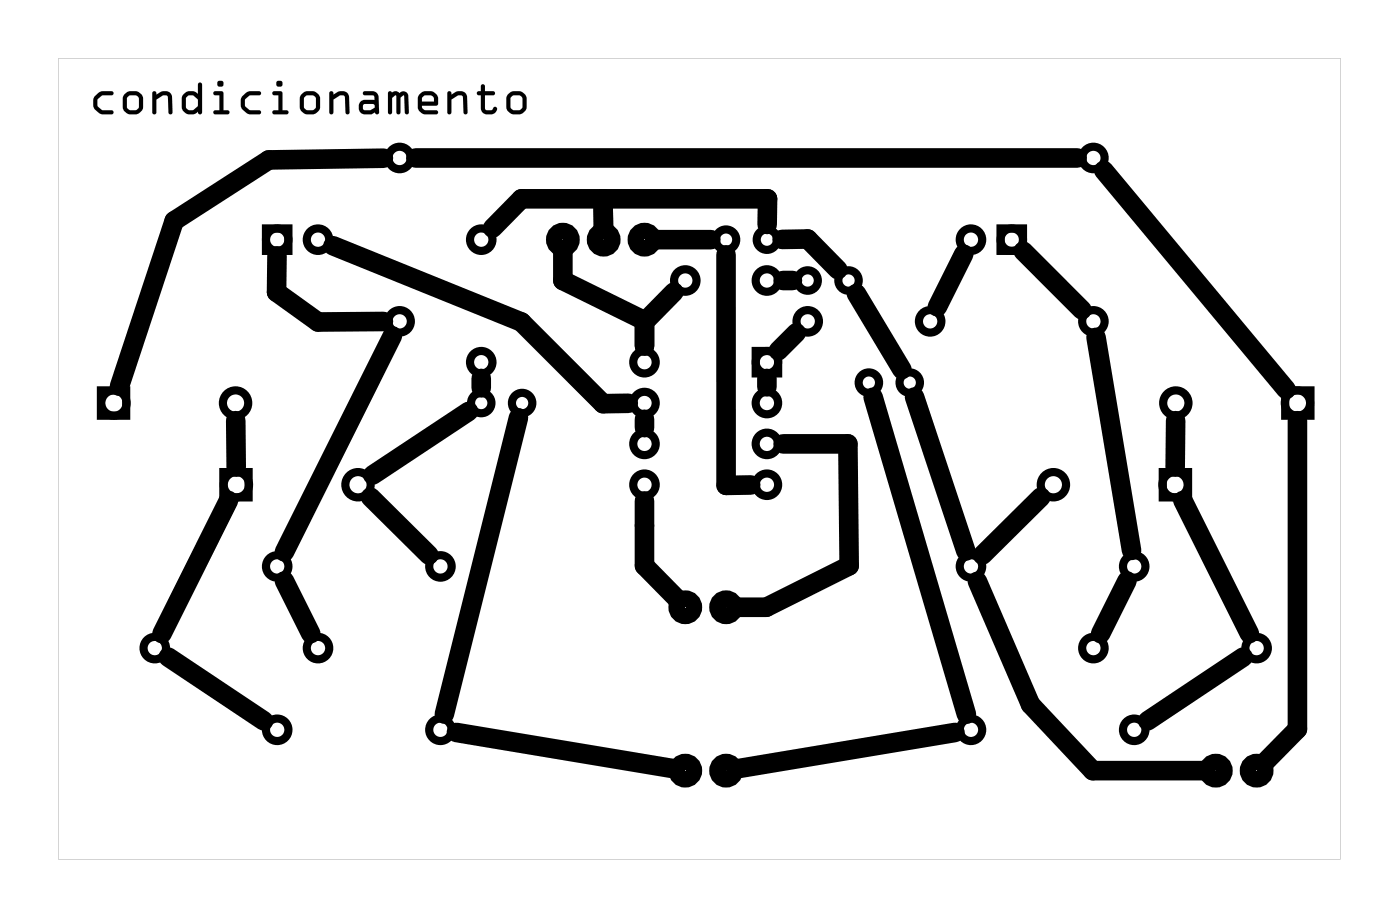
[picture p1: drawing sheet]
<svg xmlns="http://www.w3.org/2000/svg" width="87mm" height="57mm" viewBox="0 0 87 57" stroke-linecap="round" stroke-linejoin="round" font-family="sans-serif">
<g fill="#000">
<path d="M5.9 5.9l.4-.2h.6a.13 .13 0 0 1 .2 .1 .13 .13 0 0 1-.2 .1h-.5l-.3 .3v.4l.2 .2 .6 .1a.13 .13 0 0 1 .2 .1 .13 .13 0 0 1-.2 .1h-.5l-.2-.1a.73 .73 0 0 1-.3-1.1zM5.9 5.9a.74 .74 0 0 0 0 .9l.4 .3h.6a.13 .13 0 0 0 .2-.1 .13 .13 0 0 0-.2-.1l-.5-.1-.3-.3v-.3l.2-.2 .6-.1a.13 .13 0 0 0 .2-.1 .13 .13 0 0 0-.2-.1h-.6zM7.8 5.9l.3-.2h.4l.3 .1a1.02 1.02 0 0 1 .1 .9l-.1 .2-.2 .2h-.6l-.2-.2a1.05 1.05 0 0 1-.2-.9zM7.8 5.9l-.1 .1a1.05 1.05 0 0 0 .1 .9l.2 .2h.6l.2-.2 .1-.2a1.02 1.02 0 0 0-.1-.9l-.4-.1a.64 .64 0 0 0-.6 .2zM7.9 6v.7l.2 .2 .4-.1 .1-.1v-.6l-.2-.2h-.3zM7.9 6l.2-.1h.3l.2 .2v.6l-.1 .1-.4 .1-.2-.2zM9.5 5.7h.2v.2a.57 .57 0 0 1 1 .1v1a.13 .13 0 0 1-.1 .1 .13 .13 0 0 1-.1-.1v-1l-.2-.1h-.2l-.4 .3v.8a.13 .13 0 0 1-.1 .1 .13 .13 0 0 1-.1-.1zM9.5 5.7v1.3a.13 .13 0 0 0 .1 .1 .13 .13 0 0 0 .1-.1v-.8l.4-.3h.2l.2 .1v1a.13 .13 0 0 0 .1 .1 .13 .13 0 0 0 .1-.1v-1a.49 .49 0 0 0-.7-.3l-.3 .2v-.2zM11.4 5.9l.4-.2h.3l.2 .1v-.5a.13 .13 0 0 1 .1-.2 .14 .14 0 0 1 .2 .2v1.7a.13 .13 0 0 1-.2 .1 .13 .13 0 0 1-.1-.2l-.3 .2h-.3l-.3-.2a1.07 1.07 0 0 1-.1-.9zM11.4 5.9l-.1 .1a1.07 1.07 0 0 0 .1 .9l.3 .2h.3l.3-.2a.13 .13 0 0 0 .1 .2 .13 .13 0 0 0 .2-.1v-1.7a.14 .14 0 0 0-.2-.2 .13 .13 0 0 0-.1 .2v.5l-.2-.1h-.3zM11.6 6v.7l.1 .1h.3l.3-.2v-.4l-.3-.3h-.2zM11.6 6l.2-.1h.2l.3 .3v.4l-.3 .2h-.3l-.1-.1zM13.3 5.7h.6v1.2h.3a.13 .13 0 0 1 .1 .1 .13 .13 0 0 1-.1 .1h-.8a.13 .13 0 0 1-.1-.1 .13 .13 0 0 1 .1-.1h.3v-1h-.3zM13.3 5.7l.1 .2h.3v1h-.3a.13 .13 0 0 0-.1 .1 .13 .13 0 0 0 .1 .1h.8a.13 .13 0 0 0 .1-.1 .13 .13 0 0 0-.1-.1h-.3v-1.2zM13.5 5.2a.2 .2 0 0 1 .4 0 .2 .2 0 0 1-.4 0zM13.5 5.2a.2 .2 0 0 0 .4 0 .2 .2 0 0 0-.4 0zM15.1 5.9l.4-.2h.6a.13 .13 0 0 1 .2 .1 .13 .13 0 0 1-.2 .1h-.6l-.3 .3 .1 .4 .2 .2 .6 .1a.13 .13 0 0 1 .2 .1 .13 .13 0 0 1-.2 .1h-.5l-.3-.1a.73 .73 0 0 1-.2-1.1zM15.1 5.9a.74 .74 0 0 0 0 .9l.4 .3h.6a.13 .13 0 0 0 .1-.1 .13 .13 0 0 0-.1-.1l-.6-.1-.3-.3 .1-.3 .2-.2 .6-.1a.13 .13 0 0 0 .1-.1 .13 .13 0 0 0-.1-.1h-.6zM17 5.7h.5l.1 1.2h.2a.13 .13 0 0 1 .2 .1 .13 .13 0 0 1-.2 .1h-.7a.13 .13 0 0 1-.2-.1 .13 .13 0 0 1 .2-.1h.2v-1h-.3zM17 5.7v.2h.3v1h-.2a.13 .13 0 0 0-.2 .1 .13 .13 0 0 0 .2 .1h.7a.13 .13 0 0 0 .2-.1 .13 .13 0 0 0-.2-.1h-.2l-.1-1.2zM17.2 5.2a.2 .2 0 0 1 .4 0 .2 .2 0 0 1-.4 0zM17.2 5.2a.2 .2 0 0 0 .4 0 .2 .2 0 0 0-.4 0zM18.8 5.9l.3-.2h.4l.3 .1a1.02 1.02 0 0 1 .1 .9v.2l-.3 .2h-.5l-.3-.2a1.05 1.05 0 0 1-.1-.9zM18.8 5.9l-.1 .1a1.05 1.05 0 0 0 .1 .9l.3 .2h.5l.3-.2v-.2a1.02 1.02 0 0 0-.1-.9l-.4-.1a.64 .64 0 0 0-.6 .2zM19 6l-.1 .7 .2 .2 .4-.1 .2-.1-.1-.6-.2-.2h-.3zM19 6l.1-.1h.3l.2 .2 .1 .6-.2 .1-.4 .1-.2-.2zM20.5 5.7h.2l.1 .2a.57 .57 0 0 1 .9 .1l.1 1a.13 .13 0 0 1-.2 .1 .13 .13 0 0 1-.1-.1v-1l-.2-.1h-.1l-.4 .3v.8a.13 .13 0 0 1-.2 .1 .13 .13 0 0 1-.1-.1zM20.5 5.7v1.3a.13 .13 0 0 0 .1 .1 .13 .13 0 0 0 .1-.1v-.8l.5-.3h.1l.2 .1v1a.13 .13 0 0 0 .1 .1 .13 .13 0 0 0 .2-.1l-.1-1a.49 .49 0 0 0-.7-.3l-.3 .2v-.2zM22.6 5.7h.6a.38 .38 0 0 1 .4 .3v1a.13 .13 0 0 1-.1 .1 .13 .13 0 0 1-.2-.1l-.2 .1h-.4a.46 .46 0 0 1-.4-.4 .46 .46 0 0 1 .4-.5h.6v-.2l-.1-.1h-.5zM22.6 5.7l.1 .2h.5l.1 .1v.2h-.6a.46 .46 0 0 0-.4 .5 .46 .46 0 0 0 .4 .4h.4l.2-.1a.13 .13 0 0 0 .2 .1 .13 .13 0 0 0 .1-.1v-1a.38 .38 0 0 0-.4-.3zM22.6 6.5v.2l.1 .1 .4 .1 .2-.2-.1-.2zM22.6 6.5h.6l.1 .2-.2 .2-.4-.1-.1-.1zM24.2 5.7h.1l.1 .1a.31 .31 0 0 1 .5 0 .31 .31 0 0 1 .3-.1 .31 .31 0 0 1 .2 .3l.1 1a.13 .13 0 0 1-.2 .1 .13 .13 0 0 1-.1-.1l-.1-1.1-.2 .2v.9a.13 .13 0 0 1-.1 .1 .13 .13 0 0 1-.1-.1v-1l-.1-.1-.2 .2v.9a.13 .13 0 0 1-.1 .1 .13 .13 0 0 1-.2-.1zM24.2 5.7l-.1 1.3a.13 .13 0 0 0 .2 .1 .13 .13 0 0 0 .1-.1v-.9l.2-.2 .1 .1v1a.13 .13 0 0 0 .1 .1 .13 .13 0 0 0 .1-.1v-.9l.2-.2 .1 1.1a.13 .13 0 0 0 .1 .1 .13 .13 0 0 0 .1-.1v-1.1l-.3-.2-.2 .1a.31 .31 0 0 0-.5 0l-.1-.1zM26.1 5.9l.4-.2h.4l.2 .1 .2 .3-.1 .4-.9 .1 .1 .2 .7 .1a.13 .13 0 0 1 .2 .1 .13 .13 0 0 1-.2 .1h-.7l-.3-.2a1.05 1.05 0 0 1-.1-.9zM26.1 5.9l-.1 .1a1.05 1.05 0 0 0 .1 .9l.3 .2h.7a.13 .13 0 0 0 .2-.1 .13 .13 0 0 0-.2-.1l-.7-.1-.1-.1v-.1h.8l.2-.2a.57 .57 0 0 0-.2-.6l-.3-.1a.64 .64 0 0 0-.7 .2zM26.3 6v.3h.7v-.2l-.1-.2h-.5zM26.3 6l.1-.1h.5l.1 .2v.2h-.7zM27.9 5.7h.2v.2a.57 .57 0 0 1 1 .1v1a.13 .13 0 0 1-.1 .1 .13 .13 0 0 1-.2-.1v-1l-.1-.1h-.2l-.4 .3v.8a.13 .13 0 0 1-.1 .1 .13 .13 0 0 1-.2-.1zM27.9 5.7l-.1 1.3a.13 .13 0 0 0 .2 .1 .13 .13 0 0 0 .1-.1v-.8l.4-.3h.2l.1 .1v1a.13 .13 0 0 0 .2 .1 .13 .13 0 0 0 .1-.1v-1a.49 .49 0 0 0-.8-.3l-.2 .2v-.2zM30 5.3h.2v.4h.5a.13 .13 0 0 1 .1 .1 .13 .13 0 0 1-.1 .1h-.5v.9l.1 .1 .4-.1a.14 .14 0 0 1 .1-.2 .14 .14 0 0 1 .1 .2 .54 .54 0 0 1-.5 .3 .54 .54 0 0 1-.5-.4v-.8h-.1a.13 .13 0 0 1-.1-.1 .13 .13 0 0 1 .1-.1h.1zM30 5.3l-.1 .4h-.1a.13 .13 0 0 0-.1 .1 .13 .13 0 0 0 .1 .1h.1v.8a.54 .54 0 0 0 .5 .4 .54 .54 0 0 0 .5-.3 .15 .15 0 0 0-.1-.2 .15 .15 0 0 0-.2 .2l-.3 .1-.1-.1v-.9h.5a.13 .13 0 0 0 .1-.1 .13 .13 0 0 0-.1-.1h-.5v-.4zM31.6 5.9l.4-.2h.4l.2 .1a1.02 1.02 0 0 1 .2 .9l-.1 .2-.3 .2h-.5l-.3-.2a1.05 1.05 0 0 1-.1-.9zM31.6 5.9l-.1 .1a1.05 1.05 0 0 0 .1 .9l.3 .2h.5l.3-.2 .1-.2a1.02 1.02 0 0 0-.2-.9l-.3-.1a.64 .64 0 0 0-.7 .2zM31.8 6v.7l.2 .2 .4-.1 .1-.1v-.6l-.2-.2h-.3zM31.8 6l.2-.1h.3l.2 .2v.6l-.1 .1-.4 .1-.2-.2z"/>
<path d="M5.9 5.9l.4-.2h.6a.13 .13 0 0 1 .2 .1 .13 .13 0 0 1-.2 .1h-.5l-.3 .3v.4l.2 .2 .6 .1a.13 .13 0 0 1 .2 .1 .13 .13 0 0 1-.2 .1h-.5a.71 .71 0 0 1-.5-1.2zM7.8 5.9v-.1a.64 .64 0 0 1 .7-.1l.3 .1a1.02 1.02 0 0 1 .1 .9l-.1 .2-.2 .2h-.6l-.2-.2a1.05 1.05 0 0 1-.1-.9zM7.9 6v.7l.2 .2 .4-.1 .1-.1v-.6l-.2-.2h-.3zM9.5 5.7h.2v.2a.55 .55 0 0 1 .6-.2 .55 .55 0 0 1 .4 .3v1a.13 .13 0 0 1-.1 .1 .13 .13 0 0 1-.1-.1v-1l-.2-.1h-.2l-.4 .3v.8a.13 .13 0 0 1-.1 .1 .13 .13 0 0 1-.1-.1zM11.4 5.9a.58 .58 0 0 1 .7-.2l.2 .1v-.5a.13 .13 0 0 1 .1-.2 .14 .14 0 0 1 .2 .2v1.7a.13 .13 0 0 1-.2 .1 .13 .13 0 0 1-.1-.2l-.3 .2h-.3l-.3-.2a1.07 1.07 0 0 1-.1-.9zM11.6 6v.7l.1 .1h.3l.3-.2v-.4l-.3-.3h-.2zM13.3 5.7h.6v1.2h.3a.13 .13 0 0 1 .1 .1 .13 .13 0 0 1-.1 .1h-.8a.13 .13 0 0 1-.1-.1 .13 .13 0 0 1 .1-.1h.3v-1h-.3zM13.5 5.2a.2 .2 0 0 1 .4 0 .2 .2 0 0 1-.4 0zM15.1 5.9l.4-.2h.6a.13 .13 0 0 1 .2 .1 .13 .13 0 0 1-.2 .1h-.6l-.3 .3 .1 .4 .2 .2 .6 .1a.13 .13 0 0 1 .2 .1 .13 .13 0 0 1-.2 .1h-.5a.71 .71 0 0 1-.5-1.2zM17 5.7h.5l.1 1.2h.2a.13 .13 0 0 1 .2 .1 .13 .13 0 0 1-.2 .1h-.7a.13 .13 0 0 1-.2-.1 .13 .13 0 0 1 .2-.1h.2v-1h-.3zM17.2 5.2a.2 .2 0 0 1 .4 0 .2 .2 0 0 1-.4 0zM18.8 5.9v-.1a.64 .64 0 0 1 .7-.1l.3 .1a1.02 1.02 0 0 1 .1 .9v.2l-.3 .2h-.5l-.3-.2a1.05 1.05 0 0 1-.1-.9zM19 6l-.1 .7 .2 .2 .4-.1 .2-.1-.1-.6-.2-.2h-.3zM20.5 5.7h.2l.1 .2a.55 .55 0 0 1 .5-.2 .55 .55 0 0 1 .4 .3l.1 1a.13 .13 0 0 1-.2 .1 .13 .13 0 0 1-.1-.1v-1l-.2-.1h-.1l-.4 .3v.8a.13 .13 0 0 1-.2 .1 .13 .13 0 0 1-.1-.1zM22.6 5.7h.6a.38 .38 0 0 1 .4 .3v1a.13 .13 0 0 1-.1 .1 .13 .13 0 0 1-.2-.1l-.2 .1h-.4a.46 .46 0 0 1-.4-.4 .46 .46 0 0 1 .4-.5h.6v-.2l-.1-.1h-.5zM22.6 6.5v.2l.1 .1 .4 .1 .2-.2-.1-.2zM24.2 5.7h.1l.1 .1a.31 .31 0 0 1 .5 0l.2-.1 .3 .2v1.1a.13 .13 0 0 1-.1 .1 .13 .13 0 0 1-.1-.1l-.1-1.1-.2 .2v.9a.13 .13 0 0 1-.1 .1 .13 .13 0 0 1-.1-.1l-.1-1.1-.2 .2v.9a.13 .13 0 0 1-.1 .1 .13 .13 0 0 1-.2-.1zM26.1 5.9l.1-.1a.63 .63 0 0 1 .6-.1l.3 .1a.68 .68 0 0 1 .1 .7l-.9 .1v.1l.1 .1 .7 .1a.13 .13 0 0 1 .2 .1 .13 .13 0 0 1-.2 .1h-.7l-.3-.2a1.05 1.05 0 0 1-.1-.9zM26.3 6v.3h.7v-.2l-.1-.2h-.5zM27.9 5.7h.2v.2a.55 .55 0 0 1 .5-.2 .55 .55 0 0 1 .5 .3v1a.13 .13 0 0 1-.1 .1 .13 .13 0 0 1-.2-.1v-1l-.1-.1h-.2l-.4 .3v.8a.13 .13 0 0 1-.1 .1 .13 .13 0 0 1-.2-.1zM30 5.3h.2v.4h.5a.13 .13 0 0 1 .1 .1 .13 .13 0 0 1-.1 .1h-.5v.9l.1 .1 .4-.1a.14 .14 0 0 1 .1-.2 .14 .14 0 0 1 .1 .2 .54 .54 0 0 1-.5 .3 .54 .54 0 0 1-.5-.4v-.8h-.1a.13 .13 0 0 1-.1-.1 .13 .13 0 0 1 .1-.1h.1zM31.6 5.9l.1-.1a.64 .64 0 0 1 .6-.1l.3 .1a1.02 1.02 0 0 1 .2 .9l-.1 .2-.3 .2h-.5l-.3-.2a1.05 1.05 0 0 1-.1-.9zM31.8 6v.7l.2 .2 .4-.1 .1-.1v-.6l-.2-.2h-.3z"/>
<path d="M3.6 3.6v49.8h79.8v-49.8zM3.6 3.6h79.8v49.8h-79.8z"/>
</g>
<g fill="none" stroke="#000" stroke-width=".51">
<path d="M16.6 14.2h1.4v1.4h-1.4zM62.3 14.2h1.4v1.4h-1.4zM6.3 24.3h1.6v1.6h-1.6zM13.9 29.4h1.6v1.5h-1.6zM47 21.8h1.4v1.4h-1.4zM72.4 29.4h1.5v1.5h-1.5zM80 24.3h1.6v1.6h-1.6z"/>
<circle cx="17.3" cy="14.9" r=".7"/>
<circle cx="19.8" cy="14.9" r=".7"/>
<circle cx="24.9" cy="20" r=".7"/>
<circle cx="24.9" cy="9.8" r=".7"/>
<circle cx="30" cy="14.9" r=".7"/>
<circle cx="42.7" cy="17.4" r=".7"/>
<circle cx="45.2" cy="14.9" r=".64"/>
<circle cx="47.7" cy="14.9" r=".64"/>
<circle cx="47.7" cy="17.4" r=".7"/>
<circle cx="50.3" cy="17.4" r=".64"/>
<circle cx="50.3" cy="20" r=".7"/>
<circle cx="52.8" cy="17.4" r=".64"/>
<circle cx="57.9" cy="20" r=".7"/>
<circle cx="60.4" cy="14.9" r=".7"/>
<circle cx="63" cy="14.9" r=".7"/>
<circle cx="68.1" cy="20" r=".7"/>
<circle cx="68.1" cy="9.8" r=".7"/>
<circle cx="7.1" cy="25.1" r=".79"/>
<circle cx="14.7" cy="25.1" r=".79"/>
<circle cx="14.7" cy="30.1" r=".79"/>
<circle cx="17.3" cy="35.2" r=".7"/>
<circle cx="22.3" cy="30.1" r=".79"/>
<circle cx="27.4" cy="35.2" r=".7"/>
<circle cx="30" cy="25.1" r=".64"/>
<circle cx="30" cy="22.5" r=".7"/>
<circle cx="32.5" cy="25.1" r=".64"/>
<circle cx="40.1" cy="22.5" r=".7"/>
<circle cx="40.1" cy="25.1" r=".7"/>
<circle cx="40.1" cy="30.1" r=".7"/>
<circle cx="40.1" cy="27.6" r=".7"/>
<circle cx="47.7" cy="22.5" r=".7"/>
<circle cx="47.7" cy="27.6" r=".7"/>
<circle cx="47.7" cy="25.1" r=".7"/>
<circle cx="47.7" cy="30.1" r=".7"/>
<circle cx="54.1" cy="23.8" r=".64"/>
<circle cx="56.6" cy="23.8" r=".64"/>
<circle cx="60.4" cy="35.2" r=".7"/>
<circle cx="65.6" cy="30.1" r=".79"/>
<circle cx="70.6" cy="35.2" r=".7"/>
<circle cx="73.1" cy="30.1" r=".79"/>
<circle cx="73.2" cy="25.1" r=".79"/>
<circle cx="80.8" cy="25.1" r=".79"/>
<circle cx="9.6" cy="40.3" r=".7"/>
<circle cx="17.3" cy="45.4" r=".7"/>
<circle cx="19.8" cy="40.3" r=".7"/>
<circle cx="27.4" cy="45.4" r=".7"/>
<circle cx="60.4" cy="45.4" r=".7"/>
<circle cx="68.1" cy="40.3" r=".7"/>
<circle cx="70.6" cy="45.4" r=".7"/>
<circle cx="78.2" cy="40.3" r=".7"/>
</g>
<g fill="none" stroke="#000" stroke-width="1" stroke-linecap="butt">
<circle cx="35" cy="14.9" r=".55"/>
<circle cx="37.6" cy="14.9" r=".55"/>
<circle cx="40.1" cy="14.9" r=".55"/>
<circle cx="42.7" cy="37.8" r=".55"/>
<circle cx="45.2" cy="37.8" r=".55"/>
<circle cx="42.7" cy="47.9" r=".55"/>
<circle cx="45.2" cy="47.9" r=".55"/>
<circle cx="75.7" cy="47.9" r=".55"/>
<circle cx="78.2" cy="47.9" r=".55"/>
</g>
<g fill="none" stroke="#000" stroke-width="1.2">
<path d="M17.2 15.9v2.3l2.6 1.8h4.1M20.7 15.3l11.8 4.7 5 5.1h1.6M23.9 9.8l-7.2 .1-5.9 3.8-3.4 10.3M25.9 9.8h41.1M35 15.5v1.9l5.1 2.5v1.6M37.5 12.4l.1 1.9M40.7 14.9h3.5M41.9 18.2l-1.8 1.8M45.2 15.8v14.4h1.5M47.7 14l.1-1.6h-15.3l-1.8 1.8M48.7 14.9h1.6l1.8 1.9M48.7 17.4h.6"/>
<path d="M53.3 18.3l2.8 4.7M60 15.8l-1.7 3.3M63.7 15.6l3.6 3.7M68.7 10.6l11.4 13.6M14.2 31.1l-4.1 8.3M14.7 26.2v2.8M17.7 36.1l1.6 3.3M23.1 30.9l3.6 3.6M24.4 20.9l-6.7 13.4M29.2 25.6l-6 3.9M30 23.5v.6M32.3 26l-4.6 18.4"/>
<path d="M40.1 26.1v.5M40.1 31.2v4l2.1 2.1M47.7 23.5v.6M48.7 27.6h4.1l.1 7.6-5.2 2.6h-1.9M49.6 20.7l-1.2 1.1M54.3 24.7l5.8 19.7M56.9 24.7l3.2 9.6M60.8 36.2l3.3 7.6 3.9 4.1h7.1M64.8 30.9l-3.7 3.6M68.2 21l2.2 13.2M70.1 36.1l-1.6 3.3M73.2 26.2l-.1 2.8"/>
<path d="M73.6 31.1l4.2 8.3M80.8 26.2v19.1l-2.2 2.2M10.5 40.9l5.9 3.9M28.4 45.6l13.6 2.2M59.4 45.6l-13.6 2.2M77.4 40.9l-6 3.9"/>
</g>
</svg>
